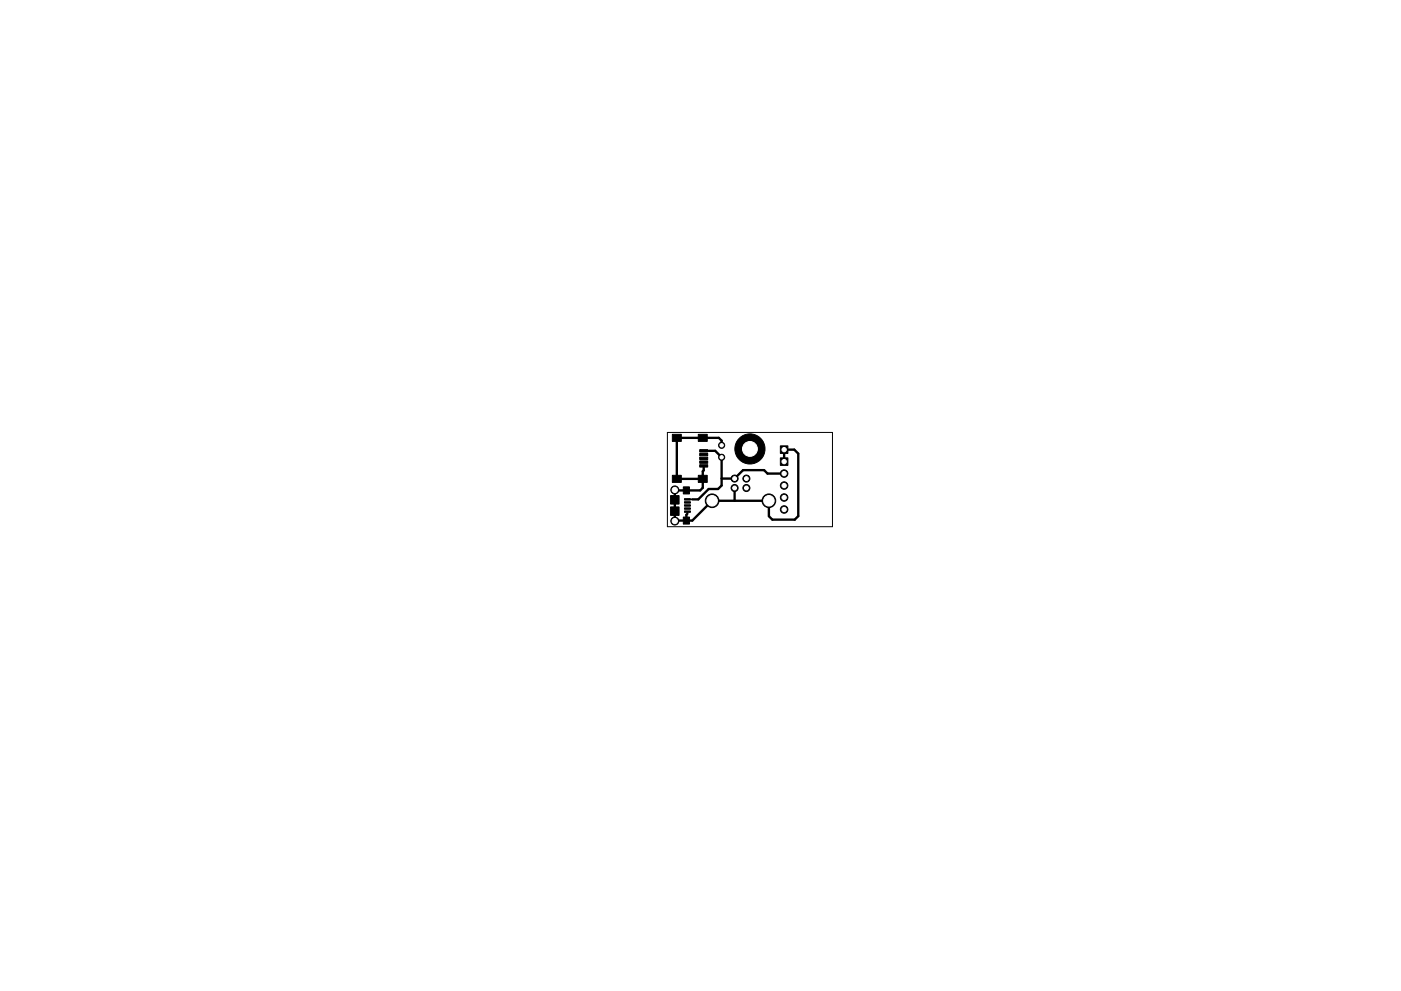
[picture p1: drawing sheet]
<svg xmlns="http://www.w3.org/2000/svg" width="297mm" height="210mm" viewBox="0 0 297 210" stroke-linecap="round" stroke-linejoin="round" font-family="sans-serif">
<path d="M141.5 91.7h35v20h-35z" fill="none" stroke="#000" stroke-width=".21"/>
<g fill="#000" stroke="#000" stroke-width=".21">
<path d="M142.5 92.1h2v1.5h-2zM148 92.1h1.9v1.5h-1.9zM148.3 95.4h1.7v.5h-1.7zM148.3 96.2h1.7v.5h-1.7zM148.3 97h1.7v.5h-1.7zM148.3 97.8h1.7v.5h-1.7zM148.3 98.6h1.7v.5h-1.7zM165.5 94.6h1.5v1.6h-1.5zM165.5 97.1h1.5v1.6h-1.5zM142.2 105.1h1.8v1.8h-1.8zM142.2 107.5h1.8v1.8h-1.8zM142.5 100.8h2v1.5h-2z"/>
<path d="M144.9 103.3h1.3v1.5h-1.3zM144.9 109.7h1.3v1.5h-1.3zM145.1 107.1h1.3v.3h-1.3zM145.1 107.7h1.3v.3h-1.3zM145.1 108.4h1.3v.3h-1.3zM145.1 106.4h1.3v.3h-1.3zM145.1 105.8h1.3v.3h-1.3zM148 100.8h1.9v1.5h-1.9z"/>
<circle cx="153" cy="97" r=".65"/>
<circle cx="153" cy="94.5" r=".65"/>
<circle cx="159" cy="95.2" r="3.2"/>
<circle cx="143.1" cy="110.5" r=".85"/>
<circle cx="143.1" cy="103.9" r=".85"/>
<circle cx="151" cy="106.2" r="1.45"/>
<circle cx="155.7" cy="101.5" r=".75"/>
<circle cx="155.7" cy="103.5" r=".75"/>
<circle cx="158.2" cy="101.5" r=".75"/>
<circle cx="158.2" cy="103.5" r=".75"/>
<circle cx="163" cy="106.2" r="1.45"/>
<circle cx="166.2" cy="103" r=".8"/>
<circle cx="166.2" cy="100.5" r=".8"/>
<circle cx="166.2" cy="105.6" r=".8"/>
<circle cx="166.2" cy="108.1" r=".8"/>
</g>
<path d="M150.2 95.6h1.4l1.4 1.4v6l-.8 .7h-2l-2.2 2.2h-1.2M153 94.5v-1l-.6-.6h-8.9v8.7h5.5M166.3 97.9v-2.5h2.1l.9 .8v13.3l-.8 .7h-4.8l-.7-.7v-3.3h-12l-4.2 4.2-3.7 .1v-6.6l5.4 .1 .5-.5v-3.5l.2-.2v-.6M145.8 109l-.3 .2v1.2M155.7 103.5v2.7M166.3 100.5h-3.6l-.7-.8h-4.5l-1.8 1.8h-2.7" fill="none" stroke="#000" stroke-width=".5"/>
<path d="M149.2 95.6h1M149.2 98.8v.4M145.8 105.9h1M145.8 108.5v.5" fill="none" stroke="#000" stroke-width=".25"/>
<g fill="#fff" stroke="#fff" stroke-width=".21">
<circle cx="146.5" cy="95" r=".5"/>
<circle cx="146.5" cy="99.4" r=".5"/>
<circle cx="159" cy="95.2" r="1.58"/>
<circle cx="143.1" cy="103.9" r=".55"/>
<circle cx="143.1" cy="110.5" r=".55"/>
<circle cx="153" cy="97" r=".36"/>
<circle cx="153" cy="94.5" r=".36"/>
<circle cx="166.2" cy="95.4" r=".46"/>
<circle cx="166.2" cy="97.9" r=".46"/>
<circle cx="166.2" cy="100.5" r=".46"/>
<circle cx="166.2" cy="103" r=".46"/>
<circle cx="166.2" cy="105.6" r=".46"/>
<circle cx="166.2" cy="108.1" r=".46"/>
<circle cx="155.8" cy="101.5" r=".41"/>
<circle cx="158.2" cy="101.5" r=".41"/>
<circle cx="158.2" cy="103.5" r=".41"/>
<circle cx="155.8" cy="103.5" r=".41"/>
<circle cx="151" cy="106.2" r="1.11"/>
<circle cx="163" cy="106.2" r="1.12"/>
</g>
</svg>
